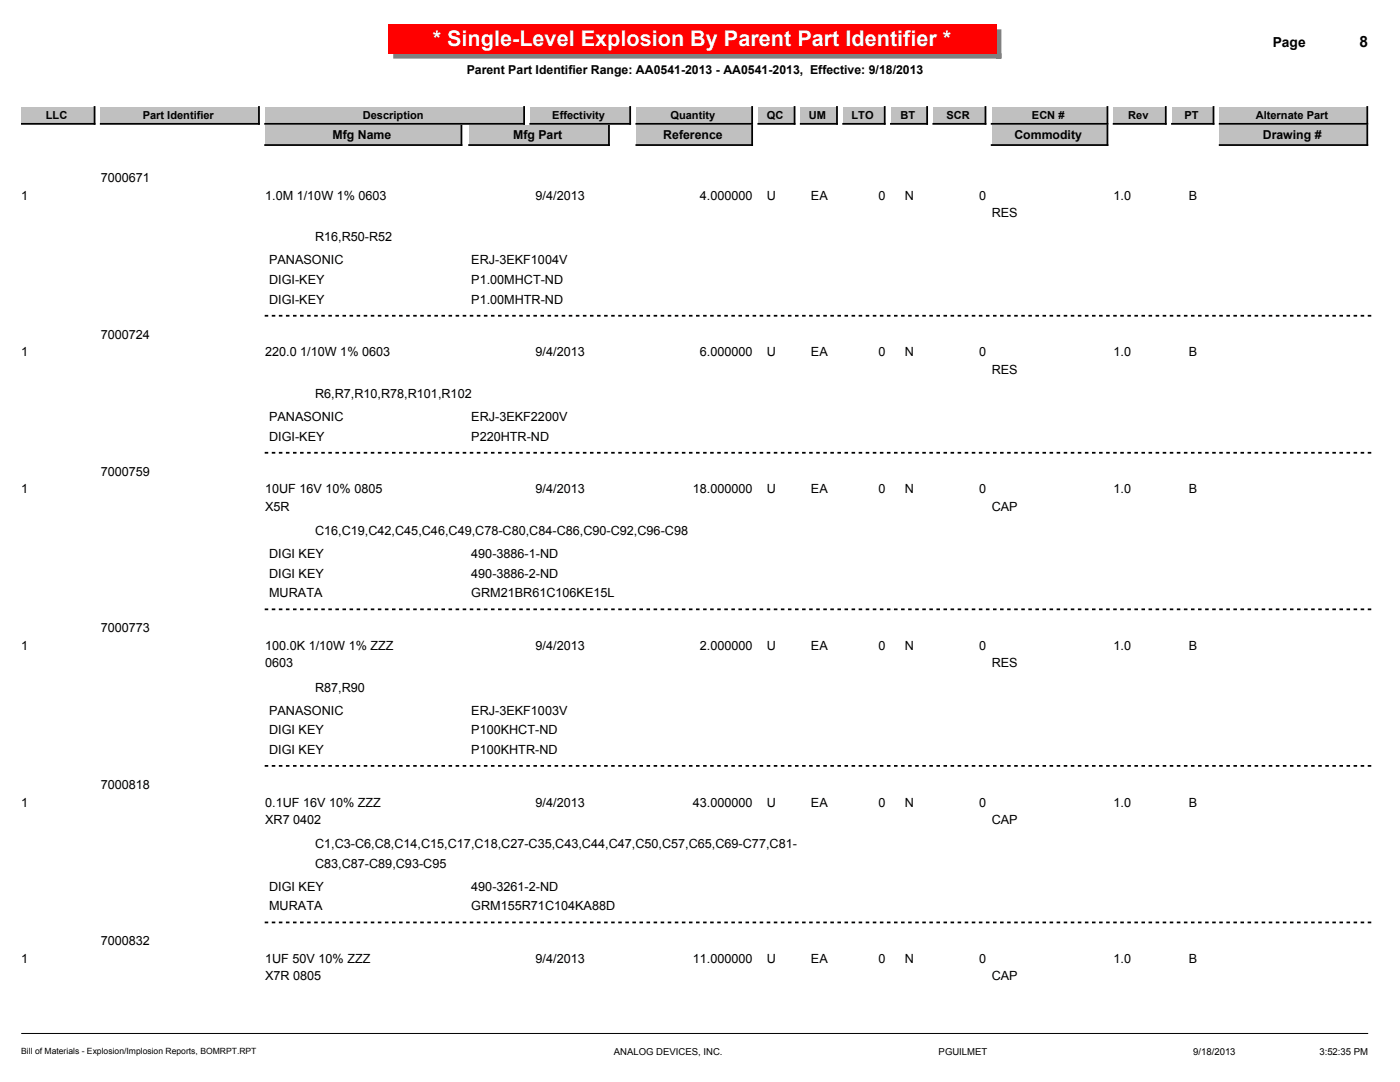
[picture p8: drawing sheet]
<svg xmlns="http://www.w3.org/2000/svg" width="279mm" height="216mm" viewBox="0 0 279 216" stroke-linecap="round" stroke-linejoin="round" font-family="sans-serif">
<defs><g id="words">
<text font-size="4.3" fill="#fff" x="86.4" y="9.3">* Single-Level Explosion By Parent Part Identifier *</text>
<text font-size="3.1" x="271.3" y="9.4">8</text>
<text font-size="2.8" x="254" y="9.4">Page</text>
<g font-size="2.5">
<text x="93.1" y="14.8">Parent Part Identifier Range: AA0541-2013 - AA0541-2013, Effective: 9/18/2013</text>
<text x="66.4" y="27.7">Mfg Name</text>
<text x="102.4" y="27.7">Mfg Part</text>
<text x="132.4" y="27.7">Reference</text>
<text x="202.4" y="27.7">Commodity</text>
<text x="252" y="27.7">Drawing #</text>
<text x="4.2" y="39.9">1</text>
<text x="20.1" y="36.3">7000671</text>
<text x="52.9" y="39.9">1.0M 1/10W 1% 0603</text>
<text x="106.9" y="39.9">9/4/2013</text>
<text x="139.7" y="39.9">4.000000</text>
<text x="153.1" y="39.9">U</text>
<text x="161.8" y="39.9">EA</text>
<text x="175.3" y="39.9">0</text>
<text x="180.6" y="39.9">N</text>
<text x="195.4" y="39.9">0</text>
<text x="222.2" y="39.9">1.0</text>
<text x="237.3" y="39.9">B</text>
<text x="197.9" y="43.3">RES</text>
<text x="53.7" y="52.8">PANASONIC</text>
<text x="62.9" y="48.2">R16,R50-R52</text>
<text x="94.1" y="52.8">ERJ-3EKF1004V</text>
<text x="53.7" y="56.7">DIGI-KEY</text>
<text x="94.1" y="56.7">P1.00MHCT-ND</text>
<text x="53.7" y="60.6">DIGI-KEY</text>
<text x="94.1" y="60.6">P1.00MHTR-ND</text>
<text x="4.2" y="71.1">1</text>
<text x="20.1" y="67.6">7000724</text>
<text x="52.9" y="71.1">220.0 1/10W 1% 0603</text>
<text x="106.9" y="71.1">9/4/2013</text>
<text x="139.7" y="71.1">6.000000</text>
<text x="153.1" y="71.1">U</text>
<text x="161.8" y="71.1">EA</text>
<text x="175.3" y="71.1">0</text>
<text x="180.6" y="71.1">N</text>
<text x="195.4" y="71.1">0</text>
<text x="222.2" y="71.1">1.0</text>
<text x="237.3" y="71.1">B</text>
<text x="197.9" y="74.5">RES</text>
<text x="62.9" y="79.4">R6,R7,R10,R78,R101,R102</text>
<text x="53.7" y="84">PANASONIC</text>
<text x="53.7" y="87.9">DIGI-KEY</text>
<text x="94.1" y="84">ERJ-3EKF2200V</text>
<text x="94.1" y="87.9">P220HTR-ND</text>
<text x="20.1" y="94.9">7000759</text>
<text x="4.2" y="98.5">1</text>
<text x="52.9" y="98.5">10UF 16V 10% 0805</text>
<text x="52.9" y="101.9">X5R</text>
<text x="106.9" y="98.5">9/4/2013</text>
<text x="138.3" y="98.5">18.000000</text>
<text x="153.1" y="98.5">U</text>
<text x="161.8" y="98.5">EA</text>
<text x="175.3" y="98.5">0</text>
<text x="180.6" y="98.5">N</text>
<text x="195.4" y="98.5">0</text>
<text x="197.9" y="101.9">CAP</text>
<text x="222.2" y="98.5">1.0</text>
<text x="237.3" y="98.5">B</text>
<text x="62.9" y="106.8">C16,C19,C42,C45,C46,C49,C78-C80,C84-C86,C90-C92,C96-C98</text>
<text x="53.7" y="111.4">DIGI KEY</text>
<text x="94.1" y="111.4">490-3886-1-ND</text>
<text x="53.7" y="115.3">DIGI KEY</text>
<text x="53.7" y="119.2">MURATA</text>
<text x="94.1" y="115.3">490-3886-2-ND</text>
<text x="94.1" y="119.2">GRM21BR61C106KE15L</text>
<text x="4.2" y="129.7">1</text>
<text x="20.1" y="126.1">7000773</text>
<text x="52.9" y="129.7">100.0K 1/10W 1% ZZZ</text>
<text x="106.9" y="129.7">9/4/2013</text>
<text x="139.7" y="129.7">2.000000</text>
<text x="153.1" y="129.7">U</text>
<text x="161.8" y="129.7">EA</text>
<text x="175.3" y="129.7">0</text>
<text x="180.6" y="129.7">N</text>
<text x="195.4" y="129.7">0</text>
<text x="222.2" y="129.7">1.0</text>
<text x="237.3" y="129.7">B</text>
<text x="52.9" y="133.1">0603</text>
<text x="62.9" y="138">R87,R90</text>
<text x="197.9" y="133.1">RES</text>
<text x="53.7" y="142.6">PANASONIC</text>
<text x="94.1" y="142.6">ERJ-3EKF1003V</text>
<text x="53.7" y="146.5">DIGI KEY</text>
<text x="94.1" y="146.5">P100KHCT-ND</text>
<text x="53.7" y="150.4">DIGI KEY</text>
<text x="94.1" y="150.4">P100KHTR-ND</text>
<text x="4.2" y="160.9">1</text>
<text x="20.1" y="157.4">7000818</text>
<text x="52.9" y="160.9">0.1UF 16V 10% ZZZ</text>
<text x="106.9" y="160.9">9/4/2013</text>
<text x="138.3" y="160.9">43.000000</text>
<text x="153.1" y="160.9">U</text>
<text x="161.8" y="160.9">EA</text>
<text x="175.3" y="160.9">0</text>
<text x="180.6" y="160.9">N</text>
<text x="195.4" y="160.9">0</text>
<text x="222.2" y="160.9">1.0</text>
<text x="237.3" y="160.9">B</text>
<text x="52.9" y="164.4">XR7 0402</text>
<text x="197.9" y="164.4">CAP</text>
<text x="62.9" y="169.2">C1,C3-C6,C8,C14,C15,C17,C18,C27-C35,C43,C44,C47,C50,C57,C65,C69-C77,C81-</text>
<text x="62.9" y="173.1">C83,C87-C89,C93-C95</text>
<text x="53.7" y="177.7">DIGI KEY</text>
<text x="94.1" y="177.7">490-3261-2-ND</text>
<text x="53.7" y="181.6">MURATA</text>
<text x="94.1" y="181.6">GRM155R71C104KA88D</text>
<text x="20.1" y="188.6">7000832</text>
<text x="4.2" y="192.2">1</text>
<text x="52.9" y="192.2">1UF 50V 10% ZZZ</text>
<text x="52.9" y="195.6">X7R 0805</text>
<text x="106.9" y="192.2">9/4/2013</text>
<text x="138.3" y="192.2">11.000000</text>
<text x="153.1" y="192.2">U</text>
<text x="161.8" y="192.2">EA</text>
<text x="175.3" y="192.2">0</text>
<text x="180.6" y="192.2">N</text>
<text x="195.4" y="192.2">0</text>
<text x="197.9" y="195.6">CAP</text>
<text x="222.2" y="192.2">1.0</text>
<text x="237.3" y="192.2">B</text>
</g>
<g font-size="2.2">
<text x="9.2" y="23.7">LLC</text>
<text x="28.5" y="23.7">Part Identifier</text>
<text x="72.4" y="23.7">Description</text>
<text x="110.2" y="23.7">Effectivity</text>
<text x="133.8" y="23.7">Quantity</text>
<text x="153" y="23.7">QC</text>
<text x="161.4" y="23.7">UM</text>
<text x="170" y="23.7">LTO</text>
<text x="179.7" y="23.7">BT</text>
<text x="188.9" y="23.7">SCR</text>
<text x="206" y="23.7">ECN #</text>
<text x="225.2" y="23.7">Rev</text>
<text x="236.4" y="23.7">PT</text>
<text x="250.6" y="23.7">Alternate Part</text>
</g>
<g font-size="1.9">
<text x="122.5" y="210.6">ANALOG DEVICES, INC.</text>
<text x="187.3" y="210.6">PGUILMET</text>
<text x="238.1" y="210.6">9/18/2013</text>
<text x="263.3" y="210.6">3:52:35 PM</text>
</g>
<text font-size="1.7" x="4.2" y="210.4">Bill of Materials - Explosion/Implosion Reports, BOMRPT.RPT</text>
</g></defs>
<path d="M4.2 206.2h268.8" fill="none" stroke="#000" stroke-width=".2"/>
<path d="M198.8 5.9h1v5.8h-1zM78.5 10.6h121.3v1.1h-121.3z" fill="#808080"/>
<path d="M77.4 4.8h121.4v5.8h-121.4z" fill="#f00"/>
<path d="M168.3 21.3h8.3v3.4h-8.3z" fill="#c0c0c0"/>
<path d="M176.6 21.3v3.4h-8.3" fill="none" stroke="#000" stroke-width=".35"/>
<path d="M159.8 21.3h7.2v3.4h-7.2z" fill="#c0c0c0"/>
<path d="M167 21.3v3.4h-7.2" fill="none" stroke="#000" stroke-width=".35"/>
<path d="M151.3 21.3h7.3v3.4h-7.3z" fill="#c0c0c0"/>
<path d="M158.6 21.3v3.4h-7.3" fill="none" stroke="#000" stroke-width=".35"/>
<path d="M177.8 21.3h7.2v3.4h-7.2z" fill="#c0c0c0"/>
<path d="M185 21.3v3.4h-7.2" fill="none" stroke="#000" stroke-width=".35"/>
<path d="M4.2 21.3h14.7v3.4h-14.7z" fill="#c0c0c0"/>
<path d="M18.9 21.3v3.4h-14.7" fill="none" stroke="#000" stroke-width=".35"/>
<path d="M243.4 21.3h29.5v3.4h-29.5z" fill="#c0c0c0"/>
<path d="M272.9 21.3v3.4h-29.5" fill="none" stroke="#000" stroke-width=".35"/>
<path d="M233.9 21.3h8.3v3.4h-8.3z" fill="#c0c0c0"/>
<path d="M242.2 21.3v3.4h-8.3" fill="none" stroke="#000" stroke-width=".35"/>
<path d="M222.2 21.3h10.5v3.4h-10.5z" fill="#c0c0c0"/>
<path d="M232.7 21.3v3.4h-10.5" fill="none" stroke="#000" stroke-width=".35"/>
<path d="M197.9 21.3h23.1v3.4h-23.1z" fill="#c0c0c0"/>
<path d="M221 21.3v3.4h-23.1" fill="none" stroke="#000" stroke-width=".35"/>
<path d="M186.3 21.3h10.4v3.4h-10.4z" fill="#c0c0c0"/>
<path d="M196.7 21.3v3.4h-10.4" fill="none" stroke="#000" stroke-width=".35"/>
<path d="M105.8 21.3h20v3.4h-20z" fill="#c0c0c0"/>
<path d="M125.8 21.3v3.4h-20" fill="none" stroke="#000" stroke-width=".35"/>
<path d="M127 21.3h23.1v3.4h-23.1z" fill="#c0c0c0"/>
<path d="M150.1 21.3v3.4h-23.1" fill="none" stroke="#000" stroke-width=".35"/>
<path d="M20.1 21.3h31.6v3.4h-31.6z" fill="#c0c0c0"/>
<path d="M51.7 21.3v3.4h-31.6" fill="none" stroke="#000" stroke-width=".35"/>
<path d="M52.9 21.3h51.7v3.4h-51.7z" fill="#c0c0c0"/>
<path d="M104.6 21.3v3.4h-51.7" fill="none" stroke="#000" stroke-width=".35"/>
<path d="M243.4 25.1h29.5v3.8h-29.5z" fill="#c0c0c0"/>
<path d="M272.9 25.1v3.8h-29.5" fill="none" stroke="#000" stroke-width=".35"/>
<path d="M197.9 25.1h23.1v3.8h-23.1z" fill="#c0c0c0"/>
<path d="M221 25.1v3.8h-23.1" fill="none" stroke="#000" stroke-width=".35"/>
<path d="M93.6 25.1h27.9v3.8h-27.9z" fill="#c0c0c0"/>
<path d="M121.5 25.1v3.8h-27.9" fill="none" stroke="#000" stroke-width=".35"/>
<path d="M52.9 25.1h39.2v3.8h-39.2z" fill="#c0c0c0"/>
<path d="M92.1 25.1v3.8h-39.2" fill="none" stroke="#000" stroke-width=".35"/>
<path d="M127 25.1h23.1v3.8h-23.1z" fill="#c0c0c0"/>
<path d="M150.1 25.1v3.8h-23.1" fill="none" stroke="#000" stroke-width=".35"/>
<path d="M53 63h220.9M53 90.3h220.9M53 121.6h220.9M53 152.8h220.9M53 184.1h220.9" fill="none" stroke="#000" stroke-width=".35" stroke-dasharray=".4 1.1"/>
<use href="#words"/>
</svg>
